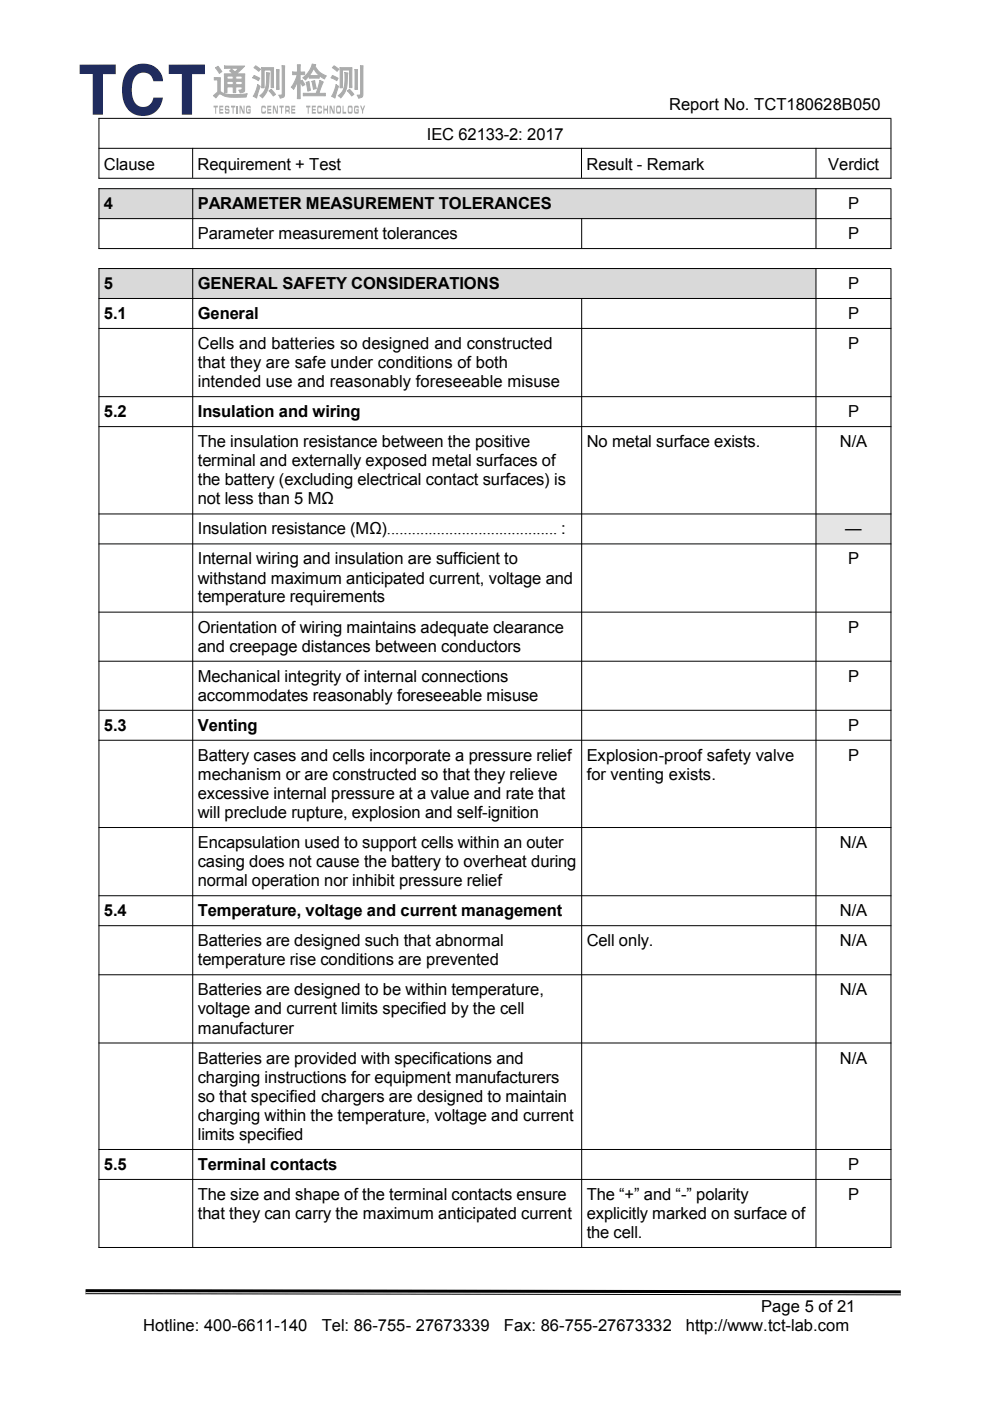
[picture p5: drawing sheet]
<svg xmlns="http://www.w3.org/2000/svg" width="210mm" height="297mm" viewBox="0 0 210 297" stroke-linecap="round" stroke-linejoin="round" font-family="sans-serif">
<defs><g id="words">
<g font-size="3.5">
<text x="141.9" y="23.3">Report No. TCT180628B050</text>
<text x="90.6" y="29.7">IEC 62133-2: 2017</text>
<text x="22.1" y="36">Clause</text>
<text x="41.9" y="36">Requirement + Test</text>
<text x="124.4" y="36">Result - Remark</text>
<text x="175.7" y="36">Verdict</text>
<text x="22.1" y="44.3">4</text>
<text x="42" y="44.3">PARAMETER MEASUREMENT TOLERANCES</text>
<text x="179.9" y="44.3">P</text>
<text x="42" y="50.7">Parameter measurement tolerances</text>
<text x="179.9" y="50.7">P</text>
<text x="22.1" y="61.3">5</text>
<text x="42" y="61.3">GENERAL SAFETY CONSIDERATIONS</text>
<text x="179.9" y="61.3">P</text>
<text x="22.1" y="67.6">5.1</text>
<text x="42" y="67.6">General</text>
<text x="179.9" y="67.6">P</text>
<text x="42" y="74">Cells and batteries so designed and constructed</text>
<text x="42" y="78">that they are safe under conditions of both</text>
<text x="179.9" y="74">P</text>
<text x="42" y="82.1">intended use and reasonably foreseeable misuse</text>
<text x="22.1" y="88.5">5.2</text>
<text x="42" y="88.5">Insulation and wiring</text>
<text x="179.9" y="88.5">P</text>
<text x="42" y="94.8">The insulation resistance between the positive</text>
<text x="124.5" y="94.8">No metal surface exists.</text>
<text x="178.2" y="94.8">N/A</text>
<text x="42" y="98.8">terminal and externally exposed metal surfaces of</text>
<text x="42" y="102.9">the battery (excluding electrical contact surfaces) is</text>
<text x="42" y="107">not less than 5 MΩ</text>
<text x="42" y="113.3">Insulation resistance (MΩ)......................................... :</text>
<text x="179.3" y="113.3">—</text>
<text x="42" y="119.7">Internal wiring and insulation are sufficient to</text>
<text x="179.9" y="119.7">P</text>
<text x="42" y="123.7">withstand maximum anticipated current, voltage and</text>
<text x="42" y="127.7">temperature requirements</text>
<text x="42" y="134.1">Orientation of wiring maintains adequate clearance</text>
<text x="179.9" y="134.1">P</text>
<text x="42" y="138.2">and creepage distances between conductors</text>
<text x="42" y="144.5">Mechanical integrity of internal connections</text>
<text x="42" y="148.6">accommodates reasonably foreseeable misuse</text>
<text x="179.9" y="144.5">P</text>
<text x="22.1" y="155">5.3</text>
<text x="42" y="155">Venting</text>
<text x="179.9" y="155">P</text>
<text x="42" y="161.3">Battery cases and cells incorporate a pressure relief</text>
<text x="124.5" y="161.3">Explosion-proof safety valve</text>
<text x="179.9" y="161.3">P</text>
<text x="42" y="165.3">mechanism or are constructed so that they relieve</text>
<text x="124.5" y="165.3">for venting exists.</text>
<text x="42" y="169.4">excessive internal pressure at a value and rate that</text>
<text x="42" y="173.5">will preclude rupture, explosion and self-ignition</text>
<text x="42" y="179.8">Encapsulation used to support cells within an outer</text>
<text x="178.2" y="179.8">N/A</text>
<text x="42" y="183.8">casing does not cause the battery to overheat during</text>
<text x="42" y="187.9">normal operation nor inhibit pressure relief</text>
<text x="22.1" y="194.3">5.4</text>
<text x="42" y="194.3">Temperature, voltage and current management</text>
<text x="178.2" y="194.3">N/A</text>
<text x="42" y="200.6">Batteries are designed such that abnormal</text>
<text x="124.5" y="200.6">Cell only.</text>
<text x="178.2" y="200.6">N/A</text>
<text x="42" y="204.7">temperature rise conditions are prevented</text>
<text x="42" y="211">Batteries are designed to be within temperature,</text>
<text x="42" y="215.1">voltage and current limits specified by the cell</text>
<text x="178.2" y="211">N/A</text>
<text x="42" y="219.1">manufacturer</text>
<text x="42" y="225.5">Batteries are provided with specifications and</text>
<text x="178.2" y="225.5">N/A</text>
<text x="42" y="229.5">charging instructions for equipment manufacturers</text>
<text x="42" y="233.6">so that specified chargers are designed to maintain</text>
<text x="42" y="237.6">charging within the temperature, voltage and current</text>
<text x="42" y="241.7">limits specified</text>
<text x="22.1" y="248.1">5.5</text>
<text x="42" y="248.1">Terminal contacts</text>
<text x="179.9" y="248.1">P</text>
<text x="42" y="254.4">The size and shape of the terminal contacts ensure</text>
<text x="124.5" y="254.4">The “+” and “-” polarity</text>
<text x="179.9" y="254.4">P</text>
<text x="42" y="258.5">that they can carry the maximum anticipated current</text>
<text x="124.5" y="258.5">explicitly marked on surface of</text>
<text x="124.5" y="262.5">the cell.</text>
<text x="161.5" y="278.1">Page 5 of 21</text>
<text x="30.4" y="282.2">Hotline: 400-6611-140</text>
<text x="68.2" y="282.2">Tel: 86-755- 27673339</text>
<text x="106.9" y="282.2">Fax: 86-755-27673332</text>
<text x="145.5" y="282.2">http://www.tct-lab.com</text>
</g>
</g></defs>
<path d="M27.4 14.6l1-.7 1-.3 1.3-.1 1.4 .3 .9 .5 .9 .8 .5 1 .2 1.1h-2.1l-.3-.9a2.3 2.3 0 0 0-2.6-.8 2.3 2.3 0 0 0-1.5 2.2l-.1 .4a4.3 4.3 0 0 0 1.1 4.2l1 .4 1-.1 .9-.6 .5-1.3h2.1l-.4 1.2-.5 1.1-.8 .8-.9 .5-1.2 .3-1.2-.1-1.2-.3-.9-.6-.7-.8-.5-1-.3-1.2-.1-1.4 .1-1.4 .2-1.3 .5-1z" fill="#202c5e"/>
<g fill="#202c5e">
<path d="M16.9 13.7h7.7v2h-2.8v8.6h-2.1v-8.6h-2.8z" fill-rule="evenodd"/>
<path d="M35.8 13.7h7.7v2h-2.8v8.6h-2.1v-8.6h-2.8z" fill-rule="evenodd"/>
</g>
<g fill="none" stroke="#aaacab" stroke-width=".21">
<path d="M45.5 16.4l.7 .1a.45 .45 0 0 1 .5 .1 .45 .45 0 0 1 0 .5v2.3l.5 .3 1.3 .3 4-.1-.1 .1a.67 .67 0 0 1-1.1 .6h-2.8l-1.3-.5a.66 .66 0 0 0-.7-.1 .66 .66 0 0 0-.5 .5l-.2 .3-.5-.5 .9-.8v-2.6l-.7 .1zM45.7 14.4l.6-.4 .5 .8a.34 .34 0 0 1 .2 .4 .34 .34 0 0 1-.3 .3l-.2 .1zM47.6 14h4.3l-1.7 1.7h1.7v3.5l-.2 .3a.59 .59 0 0 1-.7 .2 .59 .59 0 0 1-.3-.6 .52 .52 0 0 0 .6-.1 .52 .52 0 0 0 .1-.6h-1.4v1.2h-.5v-1.2h-1.3v1.2h-.6v-3.9h1.8l-.3-.4a.3 .3 0 0 1-.2-.5 .3 .3 0 0 1 .5 0l.1 .1a.38 .38 0 0 0 .3 .3 .38 .38 0 0 0 .4-.3l.4-.4h-3zM48.2 16.1h1.3v.7h-1.3zM48.2 17.2h1.3v.8h-1.3zM50 16.1h1.4v.7h-1.4zM50 17.2h1.4v.8h-1.4zM53.9 16l1.2 .6-.3 .5-1.2-.6zM54.2 13.9l.8 .6a.31 .31 0 0 1 .2 .3 .31 .31 0 0 1-.3 .3l-1-.8zM54.7 17.9l.1 .1a.48 .48 0 0 1 .2 .8l-.5 1.7a.27 .27 0 0 1-.2 .3 .27 .27 0 0 1-.3-.3l-.3-.1 .5-.9zM55.5 14.3h2.5v4.3h-.5v-3.8h-1.5v3.8h-.5zM56.5 15.4h.3a.34 .34 0 0 1 .4 .2 .34 .34 0 0 1-.1 .4v.2a5.4 5.4 0 0 1-1.4 4.6l-.6-.5 .9-.8 .4-1z"/>
<path d="M57.1 19.3l.4-.4 .7 .8a.31 .31 0 0 1 .1 .4 .31 .31 0 0 1-.4 .1zM58.7 14.8h.5v4.2h-.5zM59.8 13.9h.6l-.1 6.4a.65 .65 0 0 1-.9 .4l-.3-.5h.3a.31 .31 0 0 0 .4-.1 .31 .31 0 0 0 .1-.3zM63.1 13.7h.6v1.6h.9v.5h-.9v1.5l.4-.3 .4 .7a.32 .32 0 0 1 .1 .3 .32 .32 0 0 1-.3 .2l-.6-.9v3.6h-.6v-3.6l-.7 1.4a.23 .23 0 0 1-.2 .2 .23 .23 0 0 1-.2-.3 .3 .3 0 0 1-.1-.3 .3 .3 0 0 1 .2-.2l.9-1.9a.26 .26 0 0 0 0-.4 .26 .26 0 0 0-.4 0h-.5v-.5h1zM64.3 19.8h2.8l.6-2.2a.32 .32 0 0 1 .1-.4 .32 .32 0 0 1 .5 0l.3 .2-.9 2.4h1.3v.5h-4.7zM65 17.5l.2-.1a.24 .24 0 0 1 .3-.1 .24 .24 0 0 1 .1 .3l.2 1a.45 .45 0 0 1 0 .5 .45 .45 0 0 1-.5 .2zM66.2 17.2h.2a.26 .26 0 0 1 .4-.1 .26 .26 0 0 1 0 .4l.2 .9a.37 .37 0 0 1 0 .4 .37 .37 0 0 1-.4 .1zM66.2 13.6l.7 .1a1.98 1.98 0 0 0 .8 1.5l1.5 .9-.2 .2a.35 .35 0 0 1-.2 .4 .35 .35 0 0 1-.4-.2l-.7-.5v.6h-2.1v-.6l-.5 .7a.35 .35 0 0 1-.4 .2 .35 .35 0 0 1-.3-.3l-.2-.1 .8-.7 .7-.9zM66.5 14.5l.6 .9 .7 .6h-2.2zM70.5 16l1.2 .6-.2 .5-1.2-.6zM70.9 13.9l.8 .6a.31 .31 0 0 1 .1 .3 .31 .31 0 0 1-.2 .3l-1.1-.8zM71.3 17.9l.1 .1a.48 .48 0 0 1 .2 .8l-.5 1.7a.26 .26 0 0 1-.2 .3 .26 .26 0 0 1-.3-.3l-.3-.1 .5-.9z"/>
<path d="M72.1 14.3h2.6v4.3h-.6v-3.8h-1.4v3.8h-.6zM73.2 15.4h.2a.34 .34 0 0 1 .4 .2 .34 .34 0 0 1-.1 .4v.2a5.4 5.4 0 0 1-1.4 4.6l-.6-.5 .8-.7 .5-.9 .2-1.4zM73.7 19.3l.4-.4 .7 .8a.31 .31 0 0 1 .1 .4 .31 .31 0 0 1-.4 .1zM75.3 14.8h.5v4.2h-.5zM76.5 13.9h.5v6.4a.66 .66 0 0 1-1 .4l-.2-.5h.3a.29 .29 0 0 0 .3-.1 .29 .29 0 0 0 .1-.3z"/>
</g>
<g fill="#aaacab">
<path d="M45.3 22.4h.9v.4h-.3v1.3h-.2v-1.3h-.4z"/>
<path d="M46.5 22.4h.9v.4h-.7v.3h.6v.3h-.6v.3h.7v.4h-.9z"/>
<path d="M47.8 22.5h.8v.4l-.3-.2-.4 .1 .1 .3h.3a.6 .6 0 0 1 .1 1l-.7-.1v-.4l.3 .2 .5-.1-.1-.3-.7-.1z"/>
<path d="M49 22.4h.9v.4h-.3v1.3h-.3v-1.3h-.3z"/>
<path d="M50.8 22.4h.4l.4 1.2 .1-1.2h.2v1.7h-.4l-.4-1.2-.1 1.2h-.2z"/>
<path d="M52.3 22.5l.7-.1 .2 .2v.4l-.6-.2-.2 .2 .1 .7h.5v-.3h-.3v-.3h.5l-.2 1h-.6l-.1-.1-.1-1.1z"/>
<path d="M55.5 22.5l.7-.1 .2 .2v.4h-.2l-.1-.2h-.4l-.1 .2 .1 .7h.4l.1-.2h.2l-.1 .6h-.6l-.2-.1z"/>
<path d="M56.7 22.4h.9v.4h-.7v.3h.6v.3h-.6v.3h.7v.4h-.9z"/>
<path d="M57.9 22.4h.3l.5 1.2v-1.2h.3v1.7h-.4l-.5-1.2v1.2h-.2z"/>
<path d="M59.3 22.4h.9v.4h-.4v1.3h-.2v-1.3h-.3z"/>
<path d="M61.8 22.4h.8v.4h-.6v.3h.6v.3h-.6v.3h.6v.4h-.8z"/>
<path d="M64.9 22.4h.9v.4h-.3v1.3h-.2v-1.3h-.4z"/>
<path d="M66.2 22.4h.8v.4h-.6v.3h.6v.3h-.6v.3h.6v.4h-.8z"/>
<path d="M67.4 22.5l.6-.1 .2 .1 .1 .5h-.2l-.2-.2h-.3l-.1 .2 .1 .7h.4l.1-.2h.2v.4l-.2 .2h-.5l-.2-.2-.1-1.1z"/>
<path d="M68.6 22.4h.2v.6h.6v-.6h.2v1.7h-.2v-.7h-.6v.7h-.2z"/>
<path d="M69.9 22.4h.4l.4 1.2 .1-1.2h.2v1.7h-.4l-.4-1.2-.1 1.2h-.2z"/>
<path d="M72.7 22.4h.2v1.3h.5v.4h-.7z"/>
<path d="M75.3 22.5l.6-.1 .2 .2v.4l-.6-.2-.2 .2 .1 .7h.5v-.3h-.3v-.3h.5l-.1 1h-.6l-.2-.1-.1-1.1z"/>
<path d="M76.4 22.4h.2l.3 .7 .3-.7h.3l-.5 1.1v.6h-.2v-.6z"/>
<path d="M47.6 14h4.3l-1.7 1.7h1.7v3.5l-.2 .3a.59 .59 0 0 1-.7 .2 .59 .59 0 0 1-.3-.6 .52 .52 0 0 0 .6-.1 .52 .52 0 0 0 .1-.6h-1.4v1.2h-.5v-1.2h-1.3v1.2h-.6v-3.9h1.8l-.3-.4a.3 .3 0 0 1-.2-.5 .3 .3 0 0 1 .5 0l.1 .1a.38 .38 0 0 0 .3 .3 .38 .38 0 0 0 .4-.3l.4-.4h-3zM48.2 16.1v.7h1.3v-.7zM48.2 17.2v.8h1.3v-.8zM50 16.1v.7h1.4v-.7zM50 17.2v.8h1.4v-.8zM45.7 14.4l.6-.4 .5 .8a.34 .34 0 0 1 .2 .4 .34 .34 0 0 1-.3 .3l-.2 .1zM45.5 16.4l.7 .1a.45 .45 0 0 1 .5 .1 .45 .45 0 0 1 0 .5v2.3l.5 .3 1.3 .3 4-.1-.1 .1a.67 .67 0 0 1-1.1 .6h-2.8l-1.3-.5a.66 .66 0 0 0-.7-.1 .66 .66 0 0 0-.5 .5l-.2 .3-.5-.5 .9-.8v-2.6l-.7 .1zM54.2 13.9l.8 .6a.31 .31 0 0 1 .2 .3 .31 .31 0 0 1-.3 .3l-1-.8zM53.9 16l1.2 .6-.3 .5-1.2-.6zM54.7 17.9l.1 .1a.48 .48 0 0 1 .2 .8l-.5 1.7a.27 .27 0 0 1-.2 .3 .27 .27 0 0 1-.3-.3l-.3-.1 .5-.9zM55.5 14.3h2.5v4.3h-.5v-3.8h-1.5v3.8h-.5zM56.5 15.4h.3a.34 .34 0 0 1 .4 .2 .34 .34 0 0 1-.1 .4v.2a5.4 5.4 0 0 1-1.4 4.6l-.6-.5 .9-.8 .4-1zM57.1 19.3l.4-.4 .7 .8a.31 .31 0 0 1 .1 .4 .31 .31 0 0 1-.4 .1zM58.7 14.8h.5v4.2h-.5zM59.8 13.9h.6l-.1 6.4a.65 .65 0 0 1-.9 .4l-.3-.5h.3a.31 .31 0 0 0 .4-.1 .31 .31 0 0 0 .1-.3zM63.1 13.7h.6v1.6h.9v.5h-.9v1.5l.4-.3 .4 .7a.32 .32 0 0 1 .1 .3 .32 .32 0 0 1-.3 .2l-.6-.9v3.6h-.6v-3.6l-.7 1.4a.23 .23 0 0 1-.2 .2 .23 .23 0 0 1-.2-.3 .3 .3 0 0 1-.1-.3 .3 .3 0 0 1 .2-.2l.9-1.9a.26 .26 0 0 0 0-.4 .26 .26 0 0 0-.4 0h-.5v-.5h1zM66.2 13.6l.7 .1a1.98 1.98 0 0 0 .8 1.5l1.5 .9-.2 .2a.35 .35 0 0 1-.2 .4 .35 .35 0 0 1-.4-.2l-.7-.5v.6h-2.1v-.6l-.5 .7a.35 .35 0 0 1-.4 .2 .35 .35 0 0 1-.3-.3l-.2-.1 .8-.7 .7-.9zM66.5 14.5l-.9 1.5h2.2l-.7-.6zM65 17.5l.2-.1a.24 .24 0 0 1 .3-.1 .24 .24 0 0 1 .1 .3l.2 1a.45 .45 0 0 1 0 .5 .45 .45 0 0 1-.5 .2zM66.2 17.2h.2a.26 .26 0 0 1 .4-.1 .26 .26 0 0 1 0 .4l.2 .9a.37 .37 0 0 1 0 .4 .37 .37 0 0 1-.4 .1zM64.3 19.8h2.8l.6-2.2a.32 .32 0 0 1 .1-.4 .32 .32 0 0 1 .5 0l.3 .2-.9 2.4h1.3v.5h-4.7zM70.9 13.9l.8 .6a.31 .31 0 0 1 .1 .3 .31 .31 0 0 1-.2 .3l-1.1-.8zM70.5 16l1.2 .6-.2 .5-1.2-.6zM71.3 17.9l.1 .1a.48 .48 0 0 1 .2 .8l-.5 1.7a.26 .26 0 0 1-.2 .3 .26 .26 0 0 1-.3-.3l-.3-.1 .5-.9zM72.1 14.3h2.6v4.3h-.6v-3.8h-1.4v3.8h-.6zM73.2 15.4h.2a.34 .34 0 0 1 .4 .2 .34 .34 0 0 1-.1 .4v.2a5.4 5.4 0 0 1-1.4 4.6l-.6-.5 .8-.7 .5-.9 .2-1.4zM73.7 19.3l.4-.4 .7 .8a.31 .31 0 0 1 .1 .4 .31 .31 0 0 1-.4 .1zM75.3 14.8h.5v4.2h-.5zM76.5 13.9h.5v6.4a.66 .66 0 0 1-1 .4l-.2-.5h.3a.29 .29 0 0 0 .3-.1 .29 .29 0 0 0 .1-.3z"/>
<path d="M60.5 22.4l.9 .1 .1 1.6h-.3v-.4h-.5v.4h-.2zM60.7 22.8v.5h.5v-.5z"/>
<path d="M71.4 22.5l.7-.1 .2 .2v1.2l-.1 .3h-.6l-.2-.2-.1-1zM71.6 22.8v.9h.5v-.9z"/>
<path d="M73.9 22.5l.6-.1 .2 .2 .1 1.1-.2 .4h-.6l-.2-.2zM74 22.8v.9h.5v-.9z"/>
</g>
<path d="M50.3 22.4h.2v1.7h-.2z" fill-rule="evenodd" fill="#aaacab"/>
<g fill="#fff">
<path d="M15.1 44.8a1.58 1.58 0 0 1 2.3-.2l-.6 .6a.93 .93 0 0 0-1.3 .3 .93 .93 0 0 0 .3 1.3 1.27 1.27 0 0 0 2 .5l.2-.6-.2-.5 .6-.6a1.79 1.79 0 0 1-.4 2.6 1.79 1.79 0 0 1-2.6-.5 1.92 1.92 0 0 1-.3-2.9z"/>
<path d="M15.1 88.8a1.6 1.6 0 0 1 2.3-.2l-.6 .6a.93 .93 0 0 0-1.3 .3 .93 .93 0 0 0 .3 1.3 1.27 1.27 0 0 0 2 .5l.2-.6-.2-.5 .6-.6a1.79 1.79 0 0 1-.4 2.6 1.79 1.79 0 0 1-2.6-.6 1.92 1.92 0 0 1-.3-2.8z"/>
<path d="M15.1 132.7a1.58 1.58 0 0 1 2.3-.2l-.6 .6a.93 .93 0 0 0-1.3 .3 .93 .93 0 0 0 .3 1.3 1.27 1.27 0 0 0 2 .5l.2-.6-.2-.5 .6-.6a1.79 1.79 0 0 1-.4 2.6 1.79 1.79 0 0 1-2.6-.6 1.92 1.92 0 0 1-.3-2.8z"/>
<path d="M15.1 176.8a1.58 1.58 0 0 1 2.3-.2l-.6 .6a.93 .93 0 0 0-1.3 .3 .93 .93 0 0 0 .3 1.3 1.27 1.27 0 0 0 2 .5l.2-.6-.2-.5 .6-.6a1.75 1.75 0 0 1-.3 2.5 1.75 1.75 0 0 1-2.5-.3 1.98 1.98 0 0 1-.5-3z"/>
<path d="M15.1 220.8a1.6 1.6 0 0 1 2.3-.1l-.6 .6a.93 .93 0 0 0-1.3 .2 .93 .93 0 0 0 .3 1.3 1.27 1.27 0 0 0 2 .5l.2-.6-.2-.5 .6-.5a1.78 1.78 0 0 1-.4 2.5 1.78 1.78 0 0 1-2.6-.5 1.92 1.92 0 0 1-.3-2.9z"/>
<path d="M59.4 265a1.58 1.58 0 0 1 2.3-.1l-.6 .6a.93 .93 0 0 0-1.3 .2 .93 .93 0 0 0 .3 1.3 1.29 1.29 0 0 0 2.1 .5l.1-.4-.2-.7 .6-.5a1.78 1.78 0 0 1-.4 2.5 1.78 1.78 0 0 1-2.6-.5 1.9 1.9 0 0 1-.3-2.9z"/>
<path d="M103.8 265a1.58 1.58 0 0 1 2.2-.1l-.6 .6a.93 .93 0 0 0-1.2 .2 .93 .93 0 0 0 .2 1.3 1.29 1.29 0 0 0 2.1 .5l.1-.4-.2-.7 .6-.5a1.78 1.78 0 0 1-.4 2.5 1.78 1.78 0 0 1-2.5-.5 1.9 1.9 0 0 1-.3-2.9z"/>
<path d="M147.6 265a1.58 1.58 0 0 1 2.2-.1l-.6 .6a.93 .93 0 0 0-1.2 .2 .93 .93 0 0 0 .2 1.3 1.27 1.27 0 0 0 2.1 .5l.1-.4-.2-.7 .6-.5a1.78 1.78 0 0 1-.4 2.5 1.78 1.78 0 0 1-2.5-.5 1.87 1.87 0 0 1-.3-2.9z"/>
<path d="M15.1 265a1.58 1.58 0 0 1 2.3-.1l-.6 .6a.93 .93 0 0 0-1.3 .2 .93 .93 0 0 0 .3 1.3 1.29 1.29 0 0 0 2 .5l.2-.6-.2-.5 .6-.5a1.78 1.78 0 0 1-.4 2.5 1.78 1.78 0 0 1-2.6-.5 1.9 1.9 0 0 1-.3-2.9z"/>
<path d="M37 66.9a1.61 1.61 0 0 1 2.4-.2l-.6 .5a.93 .93 0 0 0-1.2 .3 .93 .93 0 0 0 .2 1.3 1.28 1.28 0 0 0 2.1 .5l.1-.6-.2-.5 .6-.6a1.78 1.78 0 0 1-.4 2.6 1.78 1.78 0 0 1-2.5-.5 1.91 1.91 0 0 1-.5-2.8z"/>
<path d="M59.1 44.8a1.58 1.58 0 0 1 2.3-.1l-.6 .5a.93 .93 0 0 0-1.3 .3 .93 .93 0 0 0 .2 1.3 1.27 1.27 0 0 0 2.1 .5l.2-.4-.2-.7 .5-.6a1.79 1.79 0 0 1-.4 2.6 1.79 1.79 0 0 1-2.5-.5 1.89 1.89 0 0 1-.3-2.9z"/>
<path d="M37.1 110.8a1.6 1.6 0 0 1 2.2-.2l-.6 .6a.93 .93 0 0 0-1.2 .3 .93 .93 0 0 0 .2 1.2 1.27 1.27 0 0 0 2.1 .5l.1-.4-.2-.6 .6-.6a1.78 1.78 0 0 1-.4 2.6 1.78 1.78 0 0 1-2.5-.6 1.89 1.89 0 0 1-.3-2.8z"/>
<path d="M59 88.8a1.58 1.58 0 0 1 2.3-.2l-.6 .6a.93 .93 0 0 0-1.3 .3 .93 .93 0 0 0 .3 1.2 1.27 1.27 0 0 0 2 .5l.2-.4-.2-.6 .6-.6a1.79 1.79 0 0 1-.4 2.6 1.79 1.79 0 0 1-2.6-.6 1.89 1.89 0 0 1-.3-2.8z"/>
<path d="M80.8 67a1.61 1.61 0 0 1 2.4-.3l-.6 .6a.93 .93 0 0 0-1.2 .3 .93 .93 0 0 0 .2 1.2 1.28 1.28 0 0 0 2.1 .5l.1-.6-.2-.4 .6-.6a1.78 1.78 0 0 1-.4 2.5 1.78 1.78 0 0 1-2.5-.5 1.95 1.95 0 0 1-.5-2.7z"/>
<path d="M102.8 44.9a1.56 1.56 0 0 1 2.3-.1l-.6 .6a.93 .93 0 0 0-1.3 .3 .93 .93 0 0 0 .3 1.2 1.27 1.27 0 0 0 2 .5l.2-.4-.2-.6 .6-.6a1.78 1.78 0 0 1-.4 2.6 1.78 1.78 0 0 1-2.6-.6 1.89 1.89 0 0 1-.3-2.9z"/>
<path d="M37 155a1.61 1.61 0 0 1 2.4-.3l-.6 .6a.93 .93 0 0 0-1.3 .2 .93 .93 0 0 0 .3 1.3 1.34 1.34 0 0 0 1.9 .6 .87 .87 0 0 0 .1-1.1l.6-.6a1.76 1.76 0 0 1-.3 2.4 1.76 1.76 0 0 1-2.5-.2 1.99 1.99 0 0 1-.6-2.9z"/>
<path d="M59.2 132.7a1.58 1.58 0 0 1 2.3-.2l-.6 .6a.93 .93 0 0 0-1.3 .3 .93 .93 0 0 0 .2 1.3 1.27 1.27 0 0 0 2.1 .5l.2-.5-.2-.6 .5-.6a1.79 1.79 0 0 1-.4 2.6 1.79 1.79 0 0 1-2.5-.6 1.89 1.89 0 0 1-.3-2.8z"/>
<path d="M81.1 110.9a1.61 1.61 0 0 1 2.3-.3l-.5 .6a.93 .93 0 0 0-1.3 .2 .93 .93 0 0 0 .2 1.3 1.29 1.29 0 0 0 2.1 .5l.2-.4-.3-.7 .6-.5a1.78 1.78 0 0 1-.4 2.5 1.78 1.78 0 0 1-2.5-.5 1.95 1.95 0 0 1-.4-2.7z"/>
<path d="M102.9 88.9a1.61 1.61 0 0 1 2.4-.3l-.6 .6a.93 .93 0 0 0-1.3 .3 .93 .93 0 0 0 .3 1.3 1.27 1.27 0 0 0 2 .4l.2-.4-.2-.6 .6-.6a1.79 1.79 0 0 1-.4 2.6 1.79 1.79 0 0 1-2.6-.6 1.97 1.97 0 0 1-.4-2.7z"/>
<path d="M124.9 66.9a1.61 1.61 0 0 1 2.4-.2l-.6 .5a.93 .93 0 0 0-1.3 .3 .93 .93 0 0 0 .3 1.3 1.29 1.29 0 0 0 2 .5l.2-.5-.2-.6 .6-.6a1.78 1.78 0 0 1-.5 2.6 1.78 1.78 0 0 1-2.5-.5 1.95 1.95 0 0 1-.4-2.8z"/>
<path d="M147 44.8a1.56 1.56 0 0 1 2.3-.2l-.6 .6a.93 .93 0 0 0-1.3 .3 .93 .93 0 0 0 .3 1.3 1.27 1.27 0 0 0 2.1 .4l.1-.5-.2-.5 .6-.6a1.78 1.78 0 0 1-.4 2.6 1.78 1.78 0 0 1-2.6-.6 1.92 1.92 0 0 1-.3-2.8z"/>
<path d="M36.9 198.9a1.56 1.56 0 0 1 2.3-.1l-.6 .5a.93 .93 0 0 0-1.3 .3 .93 .93 0 0 0 .3 1.3 1.25 1.25 0 0 0 2 .5l.2-.6-.2-.5 .6-.5a1.78 1.78 0 0 1-.4 2.5 1.78 1.78 0 0 1-2.6-.5 1.89 1.89 0 0 1-.3-2.9z"/>
<path d="M59 176.9a1.6 1.6 0 0 1 2.3-.1l-.6 .6a.92 .92 0 0 0-1.3 .2 .92 .92 0 0 0 .3 1.3 1.25 1.25 0 0 0 2 .5l.2-.4-.2-.7 .6-.5a1.78 1.78 0 0 1-.4 2.5 1.78 1.78 0 0 1-2.6-.5 1.89 1.89 0 0 1-.3-2.9z"/>
<path d="M80.8 155a1.56 1.56 0 0 1 2.3-.1l-.6 .5a.93 .93 0 0 0-1.3 .3 .93 .93 0 0 0 .3 1.3 1.27 1.27 0 0 0 2 .5l.2-.6-.2-.5 .5-.5a1.78 1.78 0 0 1-.4 2.5 1.78 1.78 0 0 1-2.5-.5 1.92 1.92 0 0 1-.3-2.9z"/>
<path d="M103.2 132.8a1.61 1.61 0 0 1 2.4-.3l-.6 .6a.93 .93 0 0 0-1.3 .3 .93 .93 0 0 0 .3 1.2l.1 .2a1.15 1.15 0 0 0 2 .2l.1-.5-.2-.4 .5-.6a1.78 1.78 0 0 1-.4 2.6 1.78 1.78 0 0 1-2.5-.6 1.94 1.94 0 0 1-.4-2.7z"/>
<path d="M125.1 110.7a1.6 1.6 0 0 1 2.2-.1l-.5 .6a.92 .92 0 0 0-1.3 .3 .92 .92 0 0 0 .2 1.2 1.25 1.25 0 0 0 2.1 .5l.2-.6-.2-.4 .5-.6a1.78 1.78 0 0 1-.4 2.5 1.78 1.78 0 0 1-2.5-.5 1.89 1.89 0 0 1-.3-2.9z"/>
<path d="M147.1 88.8a1.6 1.6 0 0 1 2.3-.1l-.6 .6a.93 .93 0 0 0-1.3 .2 .93 .93 0 0 0 .3 1.3 1.27 1.27 0 0 0 2 .5l.2-.6-.2-.4 .5-.6a1.78 1.78 0 0 1-.4 2.5 1.78 1.78 0 0 1-2.5-.5 1.9 1.9 0 0 1-.3-2.9z"/>
<path d="M168.9 66.9a1.56 1.56 0 0 1 2.3-.1l-.6 .6a.93 .93 0 0 0-1.3 .2 .93 .93 0 0 0 .3 1.3 1.25 1.25 0 0 0 2 .5l.2-.6-.2-.5 .5-.5a1.78 1.78 0 0 1-.4 2.5 1.78 1.78 0 0 1-2.5-.5 1.89 1.89 0 0 1-.3-2.9z"/>
<path d="M37.2 242.9a1.58 1.58 0 0 1 2.2-.1l-.6 .6a.93 .93 0 0 0-1.2 .2 .93 .93 0 0 0 .2 1.3 1.27 1.27 0 0 0 2.1 .5l.1-.6-.2-.4 .6-.6a1.79 1.79 0 0 1-.4 2.6 1.79 1.79 0 0 1-2.5-.6 1.92 1.92 0 0 1-.3-2.9z"/>
<path d="M59.4 220.8a1.58 1.58 0 0 1 2.2-.2l-.5 .6a.93 .93 0 0 0-1.3 .3 .93 .93 0 0 0 .2 1.2 1.27 1.27 0 0 0 2.1 .5l.2-.4-.2-.6 .5-.6a1.79 1.79 0 0 1-.4 2.6 1.79 1.79 0 0 1-2.5-.6 1.89 1.89 0 0 1-.3-2.8z"/>
<path d="M81.4 198.7a1.58 1.58 0 0 1 2.3-.2l-.6 .6a.93 .93 0 0 0-1.3 .3 .93 .93 0 0 0 .3 1.3 1.29 1.29 0 0 0 2 .5l.2-.5-.2-.6 .5-.6a1.78 1.78 0 0 1-.4 2.6 1.78 1.78 0 0 1-2.5-.6 1.9 1.9 0 0 1-.3-2.8z"/>
<path d="M103.2 177a1.61 1.61 0 0 1 2.4-.3l-.6 .6a.93 .93 0 0 0-1.3 .2 .93 .93 0 0 0 .3 1.3l.1 .2a1.17 1.17 0 0 0 2 .2l.1-.5-.2-.4 .6-.6a1.78 1.78 0 0 1-.4 2.5 1.78 1.78 0 0 1-2.6-.5 1.94 1.94 0 0 1-.4-2.7z"/>
<path d="M125.3 154.8a1.56 1.56 0 0 1 2.3-.2l-.6 .6a.93 .93 0 0 0-1.2 .3 .93 .93 0 0 0 .2 1.2 1.27 1.27 0 0 0 2.1 .5l.1-.4-.2-.6 .6-.6a1.79 1.79 0 0 1-.4 2.6 1.79 1.79 0 0 1-2.6-.6 1.92 1.92 0 0 1-.3-2.8z"/>
<path d="M147.4 132.7a1.56 1.56 0 0 1 2.3-.1l-.6 .6a.93 .93 0 0 0-1.3 .2 .93 .93 0 0 0 .3 1.3 1.27 1.27 0 0 0 2 .5l.2-.4-.2-.7 .6-.5a1.78 1.78 0 0 1-.4 2.5 1.78 1.78 0 0 1-2.6-.5 1.89 1.89 0 0 1-.3-2.9z"/>
<path d="M169.3 110.8a1.61 1.61 0 0 1 2.4-.3l-.6 .6a.93 .93 0 0 0-1.2 .3 .93 .93 0 0 0 .2 1.2l.1 .2a1.15 1.15 0 0 0 2 .2l.1-.5-.2-.4 .6-.6a1.78 1.78 0 0 1-.4 2.6 1.78 1.78 0 0 1-2.5-.6 1.94 1.94 0 0 1-.5-2.7z"/>
<path d="M81.4 242.9a1.58 1.58 0 0 1 2.3-.1l-.6 .6a.93 .93 0 0 0-1.3 .3 .93 .93 0 0 0 .3 1.2 1.28 1.28 0 0 0 2 .5l.2-.6-.2-.4 .6-.6a1.78 1.78 0 0 1-.4 2.5 1.78 1.78 0 0 1-2.6-.5 1.87 1.87 0 0 1-.3-2.9z"/>
<path d="M103.8 220.7a1.58 1.58 0 0 1 2.2-.1l-.6 .6a.93 .93 0 0 0-1.2 .2 .93 .93 0 0 0 .2 1.3 1.27 1.27 0 0 0 2.1 .5l.1-.4-.2-.6 .6-.6a1.79 1.79 0 0 1-.4 2.5 1.79 1.79 0 0 1-2.5-.5 1.92 1.92 0 0 1-.3-2.9z"/>
<path d="M125.6 198.8a1.61 1.61 0 0 1 2.4-.3l-.6 .6a.93 .93 0 0 0-1.3 .3 .93 .93 0 0 0 .3 1.3 1.25 1.25 0 0 0 2.1 .4l.1-.5-.2-.5 .6-.6a1.79 1.79 0 0 1-.4 2.6 1.79 1.79 0 0 1-2.6-.6 1.97 1.97 0 0 1-.4-2.7z"/>
<path d="M147.4 176.9a1.58 1.58 0 0 1 2.3-.1l-.6 .6a.93 .93 0 0 0-1.3 .2 .93 .93 0 0 0 .3 1.3 1.27 1.27 0 0 0 2.1 .5l.1-.6-.2-.5 .6-.5a1.75 1.75 0 0 1-.3 2.4 1.75 1.75 0 0 1-2.5-.3 1.98 1.98 0 0 1-.5-3z"/>
<path d="M169.3 155a1.61 1.61 0 0 1 2.4-.3l-.6 .6a.93 .93 0 0 0-1.3 .2 .93 .93 0 0 0 .3 1.3 1.27 1.27 0 0 0 2.1 .5l.1-.4-.2-.6 .6-.6a1.79 1.79 0 0 1-.4 2.5 1.79 1.79 0 0 1-2.6-.5 1.97 1.97 0 0 1-.4-2.7z"/>
<path d="M126 242.8l.6-.4h1l.5 .4-.6 .5a.93 .93 0 0 0-1.2 .3 .93 .93 0 0 0 .2 1.3 1.33 1.33 0 0 0 2 .6 .89 .89 0 0 0 0-1.2l.6-.5a1.76 1.76 0 0 1-.3 2.4 1.76 1.76 0 0 1-2.4-.2 1.96 1.96 0 0 1-.4-3.2z"/>
<path d="M147.9 220.9a1.61 1.61 0 0 1 2.4-.3l-.6 .6a.93 .93 0 0 0-1.3 .3 .93 .93 0 0 0 .3 1.2l.1 .2a1.17 1.17 0 0 0 2 .2l.1-.5-.2-.4 .6-.6a1.78 1.78 0 0 1-.4 2.6 1.78 1.78 0 0 1-2.6-.6 1.95 1.95 0 0 1-.4-2.7z"/>
<path d="M169.7 199.1a1.61 1.61 0 0 1 2.4-.3l-.6 .6a.93 .93 0 0 0-1.2 .3 .93 .93 0 0 0 .2 1.2 1.25 1.25 0 0 0 2.1 .5l.1-.6-.2-.4 .6-.6a1.79 1.79 0 0 1-.4 2.5 1.79 1.79 0 0 1-2.5-.5 1.93 1.93 0 0 1-.5-2.7z"/>
<path d="M169.7 242.9a1.58 1.58 0 0 1 2.2-.1l-.6 .6a.92 .92 0 0 0-1.2 .2 .92 .92 0 0 0 .2 1.3 1.28 1.28 0 0 0 2.1 .5l.1-.4-.2-.7 .6-.5a1.78 1.78 0 0 1-.4 2.5 1.78 1.78 0 0 1-2.5-.5 1.87 1.87 0 0 1-.3-2.9z"/>
<path d="M191.9 44.6l.6-.3h1l.6 .3-.6 .6a.93 .93 0 0 0-1.3 .3 .93 .93 0 0 0 .2 1.3 1.33 1.33 0 0 0 2 .6 .89 .89 0 0 0 .1-1.2l.5-.6a1.78 1.78 0 0 1-.4 2.6 1.78 1.78 0 0 1-2.5-.6 1.9 1.9 0 0 1-.2-3z"/>
<path d="M191.8 88.8a1.56 1.56 0 0 1 2.3-.2l-.6 .6a.93 .93 0 0 0-1.3 .3 .93 .93 0 0 0 .2 1.2 1.33 1.33 0 0 0 2 .7 .89 .89 0 0 0 .1-1.2l.5-.6a1.78 1.78 0 0 1-.4 2.6 1.78 1.78 0 0 1-2.5-.6 1.89 1.89 0 0 1-.3-2.8z"/>
<path d="M191.7 132.8a1.61 1.61 0 0 1 2.4-.3l-.6 .6a.93 .93 0 0 0-1.3 .3 .93 .93 0 0 0 .2 1.3 1.34 1.34 0 0 0 2 .6 .87 .87 0 0 0 .1-1.2l.5-.6a1.78 1.78 0 0 1-.4 2.6 1.78 1.78 0 0 1-2.5-.6 1.91 1.91 0 0 1-.4-2.7z"/>
<path d="M191.9 176.6l.8-.4 .9 .1 .5 .3-.6 .6a.93 .93 0 0 0-1.3 .3 .93 .93 0 0 0 .2 1.3 1.33 1.33 0 0 0 2 .6 .87 .87 0 0 0 .1-1.2l.5-.6a1.78 1.78 0 0 1-.4 2.6 1.78 1.78 0 0 1-2.5-.6 1.9 1.9 0 0 1-.2-3z"/>
<path d="M191.9 220.7l.6-.3h1l.6 .3-.6 .6a.93 .93 0 0 0-1.3 .3 .93 .93 0 0 0 .2 1.3 1.31 1.31 0 0 0 2 .6 .86 .86 0 0 0 .1-1.2l.5-.6a1.79 1.79 0 0 1-.4 2.6 1.79 1.79 0 0 1-2.5-.6 1.9 1.9 0 0 1-.2-3z"/>
<path d="M191.8 265.1a1.58 1.58 0 0 1 2.3-.2l-.6 .6a.93 .93 0 0 0-1.3 .3 .93 .93 0 0 0 .2 1.3 1.33 1.33 0 0 0 2 .6 .89 .89 0 0 0 .1-1.2l.5-.6a1.79 1.79 0 0 1-.4 2.6 1.79 1.79 0 0 1-2.5-.6 1.89 1.89 0 0 1-.3-2.8z"/>
</g>
<g fill="#fff">
<path d="M13.5 46.5l.6 .6-.8 .8 2.5 2.4-.7 .6-2.4-2.4-.9 .9-.4-.7z" fill-rule="evenodd"/>
<path d="M16.7 43.3l2.2-2.1 .7 .4-.9 .9 2.5 2.4-.7 .6-2.4-2.4-.8 .8z" fill-rule="evenodd"/>
<path d="M12.6 42.4a5.7 5.7 0 0 1 5.7-1.4l-.4 .4a5.2 5.2 0 0 0-6.3 6.3l-.4 .4a5.7 5.7 0 0 1 1.4-5.7zM20.1 41.8a5.7 5.7 0 0 1 .6 8.7 5.7 5.7 0 0 1-8.6-.7l.3-.3a5.2 5.2 0 0 0 8 .6 5.2 5.2 0 0 0-.7-7.9z" fill-rule="evenodd"/>
<path d="M13.5 90.5l.6 .6-.8 .7 2.5 2.5-.6 .6-2.5-2.4-.9 .9-.4-.7z" fill-rule="evenodd"/>
<path d="M16.7 87.3l2.2-2.1 .7 .4-.9 .9 2.5 2.4-.7 .6-2.4-2.4-.8 .8z" fill-rule="evenodd"/>
<path d="M12.6 86.4a5.7 5.7 0 0 1 5.7-1.4l-.4 .4a5.2 5.2 0 0 0-6.3 6.3l-.4 .4a5.7 5.7 0 0 1 1.4-5.7zM20.1 85.8a5.7 5.7 0 0 1 .6 8.7 5.7 5.7 0 0 1-8.6-.7l.3-.3a5.2 5.2 0 0 0 8 .6 5.2 5.2 0 0 0-.7-7.9z" fill-rule="evenodd"/>
<path d="M13.5 134.4l.6 .6-.8 .7 2.5 2.5-.7 .6-2.4-2.4-.9 .9-.4-.7z" fill-rule="evenodd"/>
<path d="M16.7 131.2l2.2-2.1 .7 .3-.9 .9 2.5 2.5-.7 .6-2.4-2.4-.8 .8z" fill-rule="evenodd"/>
<path d="M12.6 130.3a5.7 5.7 0 0 1 5.7-1.5l-.4 .4a5.2 5.2 0 0 0-6.3 6.4l-.4 .4a5.7 5.7 0 0 1 1.4-5.7zM20.1 129.7a5.7 5.7 0 0 1 .6 8.7 5.7 5.7 0 0 1-8.6-.7l.3-.3a5.2 5.2 0 0 0 8 .6 5.2 5.2 0 0 0-.7-7.9z" fill-rule="evenodd"/>
<path d="M13.5 178.5l.6 .6-.8 .8 2.5 2.4-.7 .6-2.4-2.4-.9 .9-.4-.7z" fill-rule="evenodd"/>
<path d="M18.9 173.2l.7 .4-.9 .9 2.5 2.4-.7 .6-2.4-2.4-.8 .8-.6-.6z" fill-rule="evenodd"/>
<path d="M12.6 174.4a5.7 5.7 0 0 1 5.7-1.4l-.4 .4a5.2 5.2 0 0 0-6.3 6.3l-.4 .4a5.7 5.7 0 0 1 1.4-5.7zM20.1 173.8a5.7 5.7 0 0 1 .6 8.7 5.7 5.7 0 0 1-8.6-.7l.3-.3a5.2 5.2 0 0 0 8 .6 5.2 5.2 0 0 0-.7-7.9z" fill-rule="evenodd"/>
<path d="M13.5 222.5l.6 .6-.8 .8 2.5 2.4-.7 .6-2.4-2.4-.9 .9-.4-.7z" fill-rule="evenodd"/>
<path d="M16.7 219.3l2.2-2.1 .7 .4-.9 .9 2.5 2.4-.7 .6-2.4-2.4-.8 .8z" fill-rule="evenodd"/>
<path d="M12.6 218.4a5.8 5.8 0 0 1 5.7-1.4l-.4 .4a5.2 5.2 0 0 0-6.3 6.3l-.4 .4a5.7 5.7 0 0 1 1.4-5.7zM20.1 217.9a5.7 5.7 0 0 1 .6 8.6 5.7 5.7 0 0 1-8.6-.6l.3-.4a5.2 5.2 0 0 0 8 .6 5.2 5.2 0 0 0-.7-7.9z" fill-rule="evenodd"/>
<path d="M57.8 266.7l.6 .6-.8 .8 2.5 2.4-.7 .6-2.4-2.4-.9 .9-.4-.7z" fill-rule="evenodd"/>
<path d="M63.2 261.4l.7 .4-.9 .9 2.5 2.4-.7 .6-2.4-2.4-.8 .8-.6-.6z" fill-rule="evenodd"/>
<path d="M56.9 262.6a5.7 5.7 0 0 1 5.7-1.4l-.4 .4a5.2 5.2 0 0 0-6.3 6.3l-.4 .4a5.7 5.7 0 0 1 1.4-5.7zM64.4 262.1a5.7 5.7 0 0 1 .6 8.6 5.7 5.7 0 0 1-8.6-.6l.3-.4a5.2 5.2 0 0 0 7.9 .6 5.2 5.2 0 0 0-.6-7.9z" fill-rule="evenodd"/>
<path d="M102.2 266.7l.5 .6-.7 .8 2.4 2.4-.6 .6-2.5-2.4-.9 .9-.4-.7z" fill-rule="evenodd"/>
<path d="M107.5 261.4l.8 .4-1 .9 2.5 2.4-.6 .6-2.5-2.4-.8 .8-.5-.6z" fill-rule="evenodd"/>
<path d="M101.2 262.6a5.7 5.7 0 0 1 5.7-1.4l-.4 .4a5.2 5.2 0 0 0-6.3 6.3l-.4 .4a5.7 5.7 0 0 1 1.4-5.7zM108.7 262.1a5.7 5.7 0 0 1 .6 8.6 5.7 5.7 0 0 1-8.6-.6l.3-.4a5.2 5.2 0 0 0 8 .7 5.2 5.2 0 0 0-.7-8z" fill-rule="evenodd"/>
<path d="M146 266.7l.6 .6-.8 .8 2.4 2.4-.6 .6-2.4-2.4-1 .9-.4-.7z" fill-rule="evenodd"/>
<path d="M151.3 261.4l.8 .4-.9 .9 2.4 2.4-.6 .6-2.5-2.4-.8 .8-.5-.6z" fill-rule="evenodd"/>
<path d="M144.8 262.9a5.7 5.7 0 0 1 5.9-1.7l-.4 .4a5.2 5.2 0 0 0-6.3 6.3l-.4 .4a5.7 5.7 0 0 1 1.2-5.4zM152.5 262.1a5.7 5.7 0 0 1 .6 8.6 5.7 5.7 0 0 1-8.6-.6l.4-.4a5.2 5.2 0 0 0 7.9 .7 5.2 5.2 0 0 0-.7-8z" fill-rule="evenodd"/>
<path d="M13.5 266.7l.6 .6-.8 .8 2.5 2.4-.7 .6-2.4-2.4-.9 .9-.4-.7z" fill-rule="evenodd"/>
<path d="M18.9 261.4l.7 .4-.9 .9 2.5 2.4-.7 .6-2.4-2.4-.8 .8-.6-.6z" fill-rule="evenodd"/>
<path d="M12.6 262.6a5.7 5.7 0 0 1 5.7-1.4l-.4 .4a5.2 5.2 0 0 0-6.3 6.3l-.4 .4a5.7 5.7 0 0 1 1.4-5.7zM20.1 262.1a5.7 5.7 0 0 1 .6 8.6 5.7 5.7 0 0 1-8.6-.6l.3-.4a5.2 5.2 0 0 0 8 .7 5.2 5.2 0 0 0-.7-8z" fill-rule="evenodd"/>
<path d="M35.5 68.5l.6 .6-.8 .8 2.5 2.4-.6 .6-2.5-2.4-.9 .9-.4-.7z" fill-rule="evenodd"/>
<path d="M38.8 65.3l2.1-2.1 .7 .4-.9 .9 2.5 2.4-.7 .6-2.4-2.4-.8 .8z" fill-rule="evenodd"/>
<path d="M34.6 64.4a5.7 5.7 0 0 1 5.7-1.4l-.4 .4a5.2 5.2 0 0 0-6.3 6.3l-.4 .4a5.7 5.7 0 0 1 1.4-5.7zM42.1 63.8a5.7 5.7 0 0 1 .6 8.7 5.7 5.7 0 0 1-8.6-.6l.3-.4a5.2 5.2 0 0 0 8 .6 5.2 5.2 0 0 0-.7-7.9z" fill-rule="evenodd"/>
<path d="M57.5 46.5l.6 .6-.8 .8 2.4 2.4-.6 .6-2.4-2.4-1 .9-.3-.7z" fill-rule="evenodd"/>
<path d="M62.9 41.2l.7 .4-.9 .9 2.4 2.4-.6 .6-2.4-2.4-.8 .8-.6-.6z" fill-rule="evenodd"/>
<path d="M56.6 42.4a5.7 5.7 0 0 1 5.7-1.4l-.4 .4a5.2 5.2 0 0 0-6.3 6.3l-.4 .4a5.7 5.7 0 0 1 1.4-5.7zM64 41.9a5.7 5.7 0 0 1 .7 8.6 5.7 5.7 0 0 1-8.7-.6l.4-.4a5.2 5.2 0 0 0 7.9 .6 5.2 5.2 0 0 0-.6-7.9z" fill-rule="evenodd"/>
<path d="M35.5 112.5l.5 .5-.7 .8 2.4 2.5-.6 .6-2.5-2.5-.9 1-.4-.8z" fill-rule="evenodd"/>
<path d="M40.8 107.1l.8 .4-.9 .9 2.4 2.5-.6 .6-2.5-2.5-.8 .8-.5-.5z" fill-rule="evenodd"/>
<path d="M34.5 108.4a5.8 5.8 0 0 1 5.8-1.5l-.4 .4a5.2 5.2 0 0 0-6.4 6.4l-.4 .4a5.7 5.7 0 0 1 1.4-5.7zM41.6 108.2l.4-.4a5.7 5.7 0 0 1 .6 8.6 5.7 5.7 0 0 1-8.6-.6l.3-.3a5.2 5.2 0 0 0 8 .6 5.2 5.2 0 0 0-.7-7.9z" fill-rule="evenodd"/>
<path d="M57.4 90.5l.6 .5-.8 .8 2.4 2.5-.6 .6-2.4-2.5-.9 1-.4-.8z" fill-rule="evenodd"/>
<path d="M62.8 85.1l.7 .4-.9 .9 2.4 2.5-.6 .6-2.4-2.5-.8 .8-.6-.5z" fill-rule="evenodd"/>
<path d="M56.5 86.4a5.7 5.7 0 0 1 5.7-1.5l-.4 .4a5.2 5.2 0 0 0-6.3 6.4l-.4 .4a5.7 5.7 0 0 1 1.4-5.7zM63.6 86.2l.3-.4a5.7 5.7 0 0 1 .7 8.6 5.7 5.7 0 0 1-8.7-.6l.4-.3a5.2 5.2 0 0 0 7.9 .6 5.2 5.2 0 0 0-.6-7.9z" fill-rule="evenodd"/>
<path d="M79.4 68.5l.5 .6-.7 .8 2.4 2.4-.6 .7-2.5-2.5-.9 1-.4-.8z" fill-rule="evenodd"/>
<path d="M82.6 65.3l2.1-2.1 .7 .4-.9 .9 2.5 2.4-.6 .7-2.5-2.5-.8 .8z" fill-rule="evenodd"/>
<path d="M78.4 64.4a5.7 5.7 0 0 1 5.7-1.4l-.4 .4a5.2 5.2 0 0 0-6.3 6.4l-.4 .4a5.7 5.7 0 0 1 1.4-5.8zM85.9 63.9a5.7 5.7 0 0 1 .6 8.6 5.7 5.7 0 0 1-8.6-.6l.3-.4a5.2 5.2 0 0 0 8 .7 5.2 5.2 0 0 0-.7-8z" fill-rule="evenodd"/>
<path d="M101.2 46.7l.6 .5-.8 .8 2.5 2.4-.7 .7-2.4-2.5-.9 1-.4-.8z" fill-rule="evenodd"/>
<path d="M106.6 41.3l.7 .4-.9 .9 2.4 2.5-.6 .6-2.4-2.5-.8 .8-.6-.5z" fill-rule="evenodd"/>
<path d="M100.3 42.5a5.8 5.8 0 0 1 5.7-1.4l-.4 .4a5.2 5.2 0 0 0-6.3 6.4l-.4 .4a5.7 5.7 0 0 1 1.4-5.8zM107.4 42.3l.3-.3a5.7 5.7 0 0 1 .7 8.6 5.7 5.7 0 0 1-8.7-.6l.4-.4a5.2 5.2 0 0 0 7.9 .7 5.2 5.2 0 0 0-.6-8z" fill-rule="evenodd"/>
<path d="M35.5 156.5l.6 .6-.8 .8 2.5 2.4-.6 .6-2.5-2.4-.9 .9-.4-.7z" fill-rule="evenodd"/>
<path d="M38.7 153.3l2.2-2.1 .7 .4-.9 .9 2.4 2.4-.6 .7-2.4-2.5-.8 .8z" fill-rule="evenodd"/>
<path d="M34.6 152.4a5.7 5.7 0 0 1 5.7-1.4l-.4 .4a5.2 5.2 0 0 0-6.3 6.3l-.4 .4a5.8 5.8 0 0 1 1.4-5.7zM42 151.9a5.7 5.7 0 0 1 .7 8.6 5.7 5.7 0 0 1-8.6-.6l.3-.4a5.2 5.2 0 0 0 8 .7 5.2 5.2 0 0 0-.7-8z" fill-rule="evenodd"/>
<path d="M57.6 134.4l.6 .6-.8 .7 2.4 2.5-.6 .6-2.4-2.4-1 .9-.3-.7z" fill-rule="evenodd"/>
<path d="M63 129l.7 .4-.9 .9 2.4 2.5-.6 .6-2.4-2.4-.8 .8-.6-.6z" fill-rule="evenodd"/>
<path d="M56.7 130.3a5.7 5.7 0 0 1 5.7-1.5l-.4 .4a5.2 5.2 0 0 0-6.3 6.4l-.4 .4a5.7 5.7 0 0 1 1.4-5.7zM64.1 129.7a5.7 5.7 0 0 1 .7 8.7 5.7 5.7 0 0 1-8.7-.7l.4-.3a5.2 5.2 0 0 0 7.9 .6 5.2 5.2 0 0 0-.6-7.9z" fill-rule="evenodd"/>
<path d="M79.6 112.4l.6 .6-.8 .8 2.4 2.4-.6 .6-2.4-2.4-1 .9-.4-.7z" fill-rule="evenodd"/>
<path d="M84.9 107.1l.8 .4-.9 .9 2.4 2.4-.6 .6-2.4-2.4-.8 .8-.6-.6z" fill-rule="evenodd"/>
<path d="M78.4 108.6a5.8 5.8 0 0 1 6-1.7l-.4 .4a5.2 5.2 0 0 0-6.4 6.3l-.4 .4a5.8 5.8 0 0 1 1.2-5.4zM85.7 108.1l.4-.3a5.7 5.7 0 0 1 .7 8.6 5.7 5.7 0 0 1-8.7-.6l.4-.4a5.2 5.2 0 0 0 7.9 .6 5.2 5.2 0 0 0-.7-7.9z" fill-rule="evenodd"/>
<path d="M101.4 90.5l.6 .6-.8 .7 2.5 2.5-.7 .6-2.4-2.4-1 .9-.3-.7z" fill-rule="evenodd"/>
<path d="M106.8 85.2l.7 .3-.9 .9 2.4 2.5-.6 .6-2.4-2.4-.8 .7-.6-.5z" fill-rule="evenodd"/>
<path d="M100.5 86.4a5.7 5.7 0 0 1 5.7-1.5l-.4 .4a5.2 5.2 0 0 0-6.3 6.4l-.4 .4a5.7 5.7 0 0 1 1.4-5.7zM107.9 85.8a5.7 5.7 0 0 1 .7 8.7 5.7 5.7 0 0 1-8.7-.7l.4-.3a5.2 5.2 0 0 0 7.9 .6 5.2 5.2 0 0 0-.6-7.9z" fill-rule="evenodd"/>
<path d="M123.4 68.5l.6 .6-.8 .8 2.4 2.4-.6 .6-2.4-2.4-.9 .9-.4-.7z" fill-rule="evenodd"/>
<path d="M128.8 63.2l.7 .4-.9 .9 2.4 2.4-.6 .6-2.4-2.4-.8 .8-.6-.6z" fill-rule="evenodd"/>
<path d="M122.5 64.4a5.7 5.7 0 0 1 5.7-1.4l-.4 .4a5.2 5.2 0 0 0-6.3 6.3l-.4 .4a5.7 5.7 0 0 1 1.4-5.7zM129.6 64.2l.3-.4a5.7 5.7 0 0 1 .7 8.7 5.7 5.7 0 0 1-8.7-.6l.4-.4a5.2 5.2 0 0 0 7.9 .6 5.2 5.2 0 0 0-.6-7.9z" fill-rule="evenodd"/>
<path d="M145.5 46.5l.5 .6-.7 .7 2.4 2.5-.6 .6-2.5-2.5-.9 1-.4-.8z" fill-rule="evenodd"/>
<path d="M148.7 43.3l2.1-2.2 .7 .4-.9 .9 2.5 2.5-.6 .6-2.5-2.5-.8 .8z" fill-rule="evenodd"/>
<path d="M144.5 42.4a5.8 5.8 0 0 1 5.7-1.5l-.4 .4a5.2 5.2 0 0 0-6.3 6.4l-.4 .4a5.7 5.7 0 0 1 1.4-5.7zM151.6 42.2l.4-.4a5.7 5.7 0 0 1 .6 8.6 5.7 5.7 0 0 1-8.6-.6l.3-.3a5.2 5.2 0 0 0 8 .6 5.2 5.2 0 0 0-.7-7.9z" fill-rule="evenodd"/>
<path d="M35.3 200.6l.6 .6-.8 .8 2.5 2.4-.7 .6-2.4-2.4-1 .9-.3-.7z" fill-rule="evenodd"/>
<path d="M38.5 197.4l2.2-2.1 .7 .4-.9 .9 2.4 2.4-.6 .6-2.4-2.4-.8 .8z" fill-rule="evenodd"/>
<path d="M34.4 196.5a5.7 5.7 0 0 1 5.7-1.4l-.4 .4a5.2 5.2 0 0 0-6.3 6.3l-.4 .4a5.8 5.8 0 0 1 1.4-5.7zM41.5 196.3l.3-.3a5.7 5.7 0 0 1 .7 8.6 5.7 5.7 0 0 1-8.7-.6l.4-.4a5.2 5.2 0 0 0 7.9 .6 5.2 5.2 0 0 0-.6-7.9z" fill-rule="evenodd"/>
<path d="M57.4 178.6l.6 .6-.8 .8 2.5 2.4-.7 .6-2.4-2.4-.9 .9-.4-.7z" fill-rule="evenodd"/>
<path d="M62.8 173.3l.7 .4-.9 .9 2.5 2.4-.7 .6-2.4-2.4-.8 .8-.6-.6z" fill-rule="evenodd"/>
<path d="M56.5 174.5a5.7 5.7 0 0 1 5.7-1.4l-.4 .4a5.2 5.2 0 0 0-6.3 6.3l-.4 .4a5.7 5.7 0 0 1 1.4-5.7zM63.9 173.9a5.7 5.7 0 0 1 .7 8.7 5.7 5.7 0 0 1-8.6-.6l.3-.4a5.2 5.2 0 0 0 7.9 .6 5.2 5.2 0 0 0-.6-7.9z" fill-rule="evenodd"/>
<path d="M79.2 156.7l.6 .6-.8 .8 2.5 2.4-.7 .6-2.4-2.4-1 .9-.3-.7z" fill-rule="evenodd"/>
<path d="M82.4 153.5l2.2-2.1 .7 .4-.9 .9 2.4 2.4-.6 .6-2.4-2.4-.8 .8z" fill-rule="evenodd"/>
<path d="M78.3 152.6a5.8 5.8 0 0 1 5.7-1.4l-.4 .4a5.2 5.2 0 0 0-6.3 6.3l-.4 .4a5.7 5.7 0 0 1 1.4-5.7zM85.7 152a5.7 5.7 0 0 1 .7 8.7 5.7 5.7 0 0 1-8.6-.6l.3-.4a5.2 5.2 0 0 0 7.9 .6 5.2 5.2 0 0 0-.6-7.9z" fill-rule="evenodd"/>
<path d="M101.7 134.4l.6 .5-.8 .8 2.4 2.4-.6 .7-2.4-2.5-1 1-.3-.8z" fill-rule="evenodd"/>
<path d="M107.1 129l.7 .4-.9 .9 2.4 2.5-.6 .6-2.4-2.5-.8 .8-.6-.5z" fill-rule="evenodd"/>
<path d="M100.8 130.2a5.7 5.7 0 0 1 5.7-1.4l-.4 .4a5.2 5.2 0 0 0-6.3 6.4l-.4 .4a5.7 5.7 0 0 1 1.4-5.8zM107.9 130l.3-.3a5.7 5.7 0 0 1 .7 8.6 5.7 5.7 0 0 1-8.7-.6l.4-.4a5.2 5.2 0 0 0 7.9 .7 5.2 5.2 0 0 0-.6-8z" fill-rule="evenodd"/>
<path d="M123.5 112.5l.6 .5-.8 .8 2.4 2.5-.6 .6-2.4-2.5-1 1-.4-.8z" fill-rule="evenodd"/>
<path d="M126.7 109.3l2.2-2.2 .7 .4-.9 .9 2.4 2.5-.6 .6-2.4-2.5-.8 .8z" fill-rule="evenodd"/>
<path d="M122.6 108.3a5.7 5.7 0 0 1 5.7-1.4l-.4 .4a5.2 5.2 0 0 0-6.4 6.4l-.4 .4a5.8 5.8 0 0 1 1.5-5.8zM130 107.8a5.7 5.7 0 0 1 .7 8.6 5.7 5.7 0 0 1-8.7-.6l.4-.3a5.2 5.2 0 0 0 7.9 .6 5.2 5.2 0 0 0-.6-8z" fill-rule="evenodd"/>
<path d="M145.5 90.5l.6 .6-.8 .8 2.5 2.4-.7 .6-2.4-2.4-1 1-.3-.8z" fill-rule="evenodd"/>
<path d="M148.7 87.3l2.2-2.1 .7 .4-.9 .9 2.4 2.4-.6 .7-2.4-2.5-.8 .8z" fill-rule="evenodd"/>
<path d="M144.6 86.4a5.8 5.8 0 0 1 5.7-1.4l-.4 .4a5.2 5.2 0 0 0-6.3 6.3l-.4 .4a5.7 5.7 0 0 1 1.4-5.7zM152 85.9a5.7 5.7 0 0 1 .7 8.6 5.7 5.7 0 0 1-8.6-.6l.3-.4a5.2 5.2 0 0 0 7.9 .7 5.2 5.2 0 0 0-.6-8z" fill-rule="evenodd"/>
<path d="M167.3 68.6l.6 .6-.8 .8 2.4 2.4-.6 .6-2.4-2.4-1 .9-.3-.7z" fill-rule="evenodd"/>
<path d="M172.7 63.3l.7 .4-.9 .9 2.4 2.4-.6 .7-2.4-2.5-.8 .8-.6-.6z" fill-rule="evenodd"/>
<path d="M166.4 64.5a5.7 5.7 0 0 1 5.7-1.4l-.4 .4a5.2 5.2 0 0 0-6.3 6.4l-.4 .4a5.7 5.7 0 0 1 1.4-5.8zM173.8 64a5.7 5.7 0 0 1 .7 8.6 5.7 5.7 0 0 1-8.7-.6l.4-.4a5.2 5.2 0 0 0 7.9 .7 5.2 5.2 0 0 0-.6-8z" fill-rule="evenodd"/>
<path d="M35.6 244.6l.5 .6-.7 .8 2.4 2.4-.6 .7-2.5-2.5-.9 1-.4-.8z" fill-rule="evenodd"/>
<path d="M38.8 241.5l2.1-2.2 .8 .4-1 .9 2.5 2.4-.6 .7-2.5-2.5-.8 .8z" fill-rule="evenodd"/>
<path d="M34.6 240.5a5.7 5.7 0 0 1 5.7-1.4l-.4 .4a5.2 5.2 0 0 0-6.3 6.4l-.4 .4a5.7 5.7 0 0 1 1.4-5.8zM42.1 240a5.7 5.7 0 0 1 .6 8.6 5.7 5.7 0 0 1-8.6-.6l.3-.4a5.2 5.2 0 0 0 8 .7 5.2 5.2 0 0 0-.7-8z" fill-rule="evenodd"/>
<path d="M57.8 222.5l.6 .6-.8 .7 2.4 2.5-.6 .6-2.4-2.5-1 1-.4-.8z" fill-rule="evenodd"/>
<path d="M63.1 217.1l.8 .4-.9 .9 2.4 2.5-.6 .6-2.4-2.5-.8 .8-.6-.5z" fill-rule="evenodd"/>
<path d="M56.9 218.4a5.7 5.7 0 0 1 5.7-1.5l-.4 .4a5.2 5.2 0 0 0-6.4 6.4l-.4 .4a5.7 5.7 0 0 1 1.5-5.7zM64.3 217.8a5.7 5.7 0 0 1 .6 8.6 5.7 5.7 0 0 1-8.6-.6l.4-.3a5.2 5.2 0 0 0 7.9 .6 5.2 5.2 0 0 0-.6-7.9z" fill-rule="evenodd"/>
<path d="M79.8 200.4l.6 .6-.8 .8 2.4 2.4-.6 .6-2.4-2.4-.9 .9-.4-.7z" fill-rule="evenodd"/>
<path d="M85.2 195.1l.7 .3-.9 1 2.4 2.4-.6 .6-2.4-2.4-.8 .8-.6-.6z" fill-rule="evenodd"/>
<path d="M78.9 196.3a5.7 5.7 0 0 1 5.7-1.4l-.4 .4a5.2 5.2 0 0 0-6.3 6.3l-.4 .4a5.7 5.7 0 0 1 1.4-5.7zM86.3 195.7a5.7 5.7 0 0 1 .7 8.7 5.7 5.7 0 0 1-8.7-.7l.4-.3a5.2 5.2 0 0 0 7.9 .6 5.2 5.2 0 0 0-.6-7.9z" fill-rule="evenodd"/>
<path d="M101.7 178.5l.6 .6-.8 .8 2.5 2.4-.7 .6-2.4-2.4-.9 .9-.4-.7z" fill-rule="evenodd"/>
<path d="M107.1 173.2l.7 .4-.9 .9 2.4 2.4-.6 .7-2.4-2.5-.8 .8-.6-.6z" fill-rule="evenodd"/>
<path d="M100.8 174.4a5.7 5.7 0 0 1 5.7-1.4l-.4 .4a5.2 5.2 0 0 0-6.3 6.3l-.4 .4a5.7 5.7 0 0 1 1.4-5.7zM108.2 173.9a5.7 5.7 0 0 1 .7 8.6 5.7 5.7 0 0 1-8.7-.6l.4-.4a5.2 5.2 0 0 0 7.9 .7 5.2 5.2 0 0 0-.6-8z" fill-rule="evenodd"/>
<path d="M123.8 156.5l.5 .5-.7 .8 2.4 2.4-.6 .7-2.5-2.5-.9 1-.4-.8z" fill-rule="evenodd"/>
<path d="M129.1 151.1l.8 .4-1 .9 2.5 2.5-.6 .6-2.5-2.5-.8 .8-.5-.5z" fill-rule="evenodd"/>
<path d="M122.8 152.3a5.7 5.7 0 0 1 5.7-1.4l-.4 .4a5.2 5.2 0 0 0-6.3 6.4l-.4 .4a5.7 5.7 0 0 1 1.4-5.8zM130.3 151.8a5.7 5.7 0 0 1 .6 8.6 5.7 5.7 0 0 1-8.6-.6l.3-.4a5.2 5.2 0 0 0 8 .7 5.2 5.2 0 0 0-.7-8z" fill-rule="evenodd"/>
<path d="M145.8 134.4l.6 .6-.8 .8 2.5 2.4-.7 .6-2.4-2.4-.9 .9-.4-.7z" fill-rule="evenodd"/>
<path d="M149 131.2l2.2-2.1 .7 .4-.9 .9 2.5 2.4-.7 .7-2.4-2.5-.8 .8z" fill-rule="evenodd"/>
<path d="M144.9 130.3a5.8 5.8 0 0 1 5.7-1.4l-.4 .4a5.2 5.2 0 0 0-6.3 6.3l-.4 .4a5.7 5.7 0 0 1 1.4-5.7zM152 130.1l.3-.3a5.7 5.7 0 0 1 .7 8.6 5.7 5.7 0 0 1-8.6-.6l.3-.4a5.2 5.2 0 0 0 7.9 .7 5.2 5.2 0 0 0-.6-8z" fill-rule="evenodd"/>
<path d="M167.8 112.4l.6 .5-.8 .8 2.5 2.5-.6 .6-2.5-2.5-.9 1-.4-.8z" fill-rule="evenodd"/>
<path d="M173.2 107l.8 .4-1 .9 2.5 2.5-.6 .6-2.5-2.5-.8 .8-.5-.5z" fill-rule="evenodd"/>
<path d="M166.9 108.3a5.7 5.7 0 0 1 5.7-1.5l-.4 .4a5.2 5.2 0 0 0-6.3 6.4l-.4 .4a5.7 5.7 0 0 1 1.4-5.7zM174 108.1l.4-.4a5.7 5.7 0 0 1 .6 8.6 5.7 5.7 0 0 1-8.6-.6l.3-.3a5.2 5.2 0 0 0 8 .6 5.2 5.2 0 0 0-.7-7.9z" fill-rule="evenodd"/>
<path d="M79.8 244.6l.6 .6-.8 .8 2.5 2.4-.7 .7-2.4-2.5-.9 1-.4-.8z" fill-rule="evenodd"/>
<path d="M83 241.4l2.2-2.1 .7 .4-.9 .9 2.5 2.4-.7 .7-2.4-2.5-.8 .8z" fill-rule="evenodd"/>
<path d="M78.6 240.8a5.7 5.7 0 0 1 6-1.7l-.4 .4a5.2 5.2 0 0 0-6.3 6.4l-.4 .4a5.7 5.7 0 0 1 1.1-5.5zM86.3 240a5.7 5.7 0 0 1 .7 8.6 5.7 5.7 0 0 1-8.6-.6l.3-.4a5.2 5.2 0 0 0 7.9 .7 5.2 5.2 0 0 0-.6-8z" fill-rule="evenodd"/>
<path d="M102.2 222.4l.5 .6-.7 .8 2.4 2.4-.6 .7-2.5-2.5-.9 1-.4-.8z" fill-rule="evenodd"/>
<path d="M107.5 217.1l.8 .4-1 .9 2.5 2.4-.6 .7-2.5-2.5-.8 .8-.5-.5z" fill-rule="evenodd"/>
<path d="M101.2 218.3a5.7 5.7 0 0 1 5.7-1.4l-.4 .4a5.2 5.2 0 0 0-6.3 6.4l-.4 .4a5.7 5.7 0 0 1 1.4-5.8zM108.3 218.1l.4-.3a5.7 5.7 0 0 1 .6 8.6 5.7 5.7 0 0 1-8.6-.6l.3-.4a5.2 5.2 0 0 0 8 .7 5.2 5.2 0 0 0-.7-8z" fill-rule="evenodd"/>
<path d="M124.1 200.4l.6 .6-.8 .7 2.5 2.5-.6 .6-2.5-2.5-.9 1-.4-.8z" fill-rule="evenodd"/>
<path d="M129.5 195l.7 .4-.9 .9 2.5 2.5-.6 .6-2.5-2.5-.8 .8-.6-.5z" fill-rule="evenodd"/>
<path d="M123.2 196.3a5.7 5.7 0 0 1 5.7-1.5l-.4 .4a5.2 5.2 0 0 0-6.3 6.4l-.4 .4a5.7 5.7 0 0 1 1.4-5.7zM130.7 195.7a5.7 5.7 0 0 1 .6 8.6 5.7 5.7 0 0 1-8.6-.6l.3-.3a5.2 5.2 0 0 0 8 .6 5.2 5.2 0 0 0-.7-7.9z" fill-rule="evenodd"/>
<path d="M145.9 178.6l.5 .6-.7 .8 2.4 2.4-.6 .6-2.5-2.4-.9 .9-.4-.7z" fill-rule="evenodd"/>
<path d="M149.1 175.4l2.1-2.1 .7 .4-.9 .9 2.5 2.4-.6 .6-2.5-2.4-.8 .8z" fill-rule="evenodd"/>
<path d="M144.9 174.5a5.7 5.7 0 0 1 5.7-1.4l-.4 .4a5.2 5.2 0 0 0-6.3 6.3l-.4 .4a5.7 5.7 0 0 1 1.4-5.7zM152 174.3l.4-.3a5.7 5.7 0 0 1 .6 8.6 5.7 5.7 0 0 1-8.6-.6l.3-.4a5.2 5.2 0 0 0 8 .6 5.2 5.2 0 0 0-.7-7.9z" fill-rule="evenodd"/>
<path d="M167.8 156.5l.6 .6-.8 .8 2.5 2.4-.6 .6-2.5-2.4-.9 .9-.4-.7z" fill-rule="evenodd"/>
<path d="M173.2 151.2l.7 .4-.9 .9 2.5 2.4-.7 .7-2.4-2.5-.8 .8-.5-.6z" fill-rule="evenodd"/>
<path d="M166.9 152.4a5.7 5.7 0 0 1 5.7-1.4l-.4 .4a5.2 5.2 0 0 0-6.3 6.3l-.4 .4a5.7 5.7 0 0 1 1.4-5.7zM174.3 151.9a5.7 5.7 0 0 1 .7 8.6 5.7 5.7 0 0 1-8.6-.6l.3-.4a5.2 5.2 0 0 0 7.9 .7 5.2 5.2 0 0 0-.6-8z" fill-rule="evenodd"/>
<path d="M124.3 244.6l.5 .6-.7 .8 2.4 2.4-.6 .6-2.5-2.4-.9 .9-.4-.7z" fill-rule="evenodd"/>
<path d="M127.5 241.4l2.1-2.1 .8 .4-.9 .9 2.4 2.4-.6 .6-2.5-2.4-.7 .8z" fill-rule="evenodd"/>
<path d="M123.3 240.5a5.8 5.8 0 0 1 5.8-1.4l-.4 .4a5.2 5.2 0 0 0-6.4 6.3l-.4 .4a5.8 5.8 0 0 1 1.4-5.7zM130.8 240a5.7 5.7 0 0 1 .6 8.6 5.7 5.7 0 0 1-8.6-.6l.4-.4a5.2 5.2 0 0 0 7.9 .6 5.2 5.2 0 0 0-.7-7.9z" fill-rule="evenodd"/>
<path d="M146.5 222.5l.5 .5-.7 .8 2.4 2.5-.6 .6-2.5-2.5-.9 1-.4-.8z" fill-rule="evenodd"/>
<path d="M151.8 217.1l.8 .4-1 .9 2.5 2.5-.6 .6-2.5-2.5-.8 .8-.5-.5z" fill-rule="evenodd"/>
<path d="M145.5 218.4a5.7 5.7 0 0 1 5.7-1.5l-.4 .4a5.2 5.2 0 0 0-6.3 6.4l-.4 .4a5.7 5.7 0 0 1 1.4-5.7zM153 217.8a5.7 5.7 0 0 1 .6 8.6 5.7 5.7 0 0 1-8.6-.6l.3-.3a5.2 5.2 0 0 0 8 .6 5.2 5.2 0 0 0-.7-7.9z" fill-rule="evenodd"/>
<path d="M168.2 200.7l.6 .5-.8 .8 2.5 2.4-.6 .7-2.5-2.5-.9 1-.4-.8z" fill-rule="evenodd"/>
<path d="M173.6 195.3l.7 .4-.9 .9 2.5 2.4-.7 .7-2.4-2.5-.8 .8-.5-.5z" fill-rule="evenodd"/>
<path d="M167.3 196.5a5.7 5.7 0 0 1 5.7-1.4l-.4 .4a5.2 5.2 0 0 0-6.3 6.4l-.4 .4a5.7 5.7 0 0 1 1.4-5.8zM174.8 196a5.7 5.7 0 0 1 .6 8.6 5.7 5.7 0 0 1-8.6-.6l.3-.4a5.2 5.2 0 0 0 8 .7 5.2 5.2 0 0 0-.7-8z" fill-rule="evenodd"/>
<path d="M168.1 244.6l.5 .6-.7 .8 2.4 2.4-.6 .6-2.5-2.4-.9 .9-.4-.7z" fill-rule="evenodd"/>
<path d="M173.4 239.3l.8 .4-.9 .9 2.4 2.4-.6 .6-2.5-2.4-.8 .8-.5-.6z" fill-rule="evenodd"/>
<path d="M167.1 240.5a5.7 5.7 0 0 1 5.7-1.4l-.4 .4a5.2 5.2 0 0 0-6.3 6.3l-.4 .4a5.7 5.7 0 0 1 1.4-5.7zM174.6 240a5.7 5.7 0 0 1 .6 8.6 5.7 5.7 0 0 1-8.6-.6l.3-.4a5.2 5.2 0 0 0 8 .6 5.2 5.2 0 0 0-.7-7.9z" fill-rule="evenodd"/>
<path d="M190.2 46.5l.6 .6-.8 .7 2.4 2.5-.6 .6-2.4-2.5-1 1-.4-.8z" fill-rule="evenodd"/>
<path d="M193.4 43.3l2.2-2.2 .7 .4-.9 .9 2.4 2.5-.6 .6-2.4-2.5-.8 .8z" fill-rule="evenodd"/>
<path d="M189.3 42.4a5.7 5.7 0 0 1 5.7-1.5l-.4 .4a5.2 5.2 0 0 0-6.4 6.4l-.4 .4a5.8 5.8 0 0 1 1.5-5.7zM196.7 41.8a5.7 5.7 0 0 1 .7 8.6 5.7 5.7 0 0 1-8.7-.6l.4-.3a5.2 5.2 0 0 0 7.9 .6 5.2 5.2 0 0 0-.6-7.9z" fill-rule="evenodd"/>
<path d="M190.2 90.5l.6 .5-.8 .8 2.4 2.5-.6 .6-2.4-2.5-1 1-.4-.8z" fill-rule="evenodd"/>
<path d="M193.4 87.3l2.2-2.2 .7 .4-.9 .9 2.4 2.5-.6 .6-2.4-2.5-.8 .8z" fill-rule="evenodd"/>
<path d="M189.3 86.4a5.7 5.7 0 0 1 5.7-1.5l-.4 .4a5.2 5.2 0 0 0-6.4 6.4l-.4 .4a5.8 5.8 0 0 1 1.5-5.7zM196.7 85.8a5.7 5.7 0 0 1 .7 8.6 5.7 5.7 0 0 1-8.7-.6l.4-.3a5.2 5.2 0 0 0 7.9 .6 5.2 5.2 0 0 0-.6-7.9z" fill-rule="evenodd"/>
<path d="M190.2 134.4l.6 .6-.8 .7 2.4 2.5-.6 .6-2.4-2.5-1 1-.4-.8z" fill-rule="evenodd"/>
<path d="M193.4 131.2l2.2-2.2 .7 .4-.9 .9 2.4 2.5-.6 .6-2.4-2.4-.8 .8z" fill-rule="evenodd"/>
<path d="M189.6 130a5.7 5.7 0 0 1 5.4-1.2l-.4 .4a5.2 5.2 0 0 0-6.4 6.4l-.4 .4a5.8 5.8 0 0 1 1.8-6zM196.7 129.7a5.7 5.7 0 0 1 .7 8.7 5.7 5.7 0 0 1-8.7-.7l.4-.3a5.2 5.2 0 0 0 7.9 .6 5.2 5.2 0 0 0-.6-7.9z" fill-rule="evenodd"/>
<path d="M190.2 178.5l.6 .6-.8 .7 2.4 2.5-.6 .6-2.4-2.5-1 1-.4-.8z" fill-rule="evenodd"/>
<path d="M193.4 175.3l2.2-2.2 .7 .4-.9 .9 2.4 2.5-.6 .6-2.4-2.4-.8 .7z" fill-rule="evenodd"/>
<path d="M189.3 174.4a5.7 5.7 0 0 1 5.7-1.5l-.4 .4a5.2 5.2 0 0 0-6.4 6.4l-.4 .4a5.8 5.8 0 0 1 1.5-5.7zM196.7 173.8a5.7 5.7 0 0 1 .7 8.7 5.7 5.7 0 0 1-8.7-.7l.4-.3a5.2 5.2 0 0 0 7.9 .6 5.2 5.2 0 0 0-.6-7.9z" fill-rule="evenodd"/>
<path d="M190.2 222.6l.6 .6-.8 .7 2.4 2.5-.6 .6-2.4-2.5-1 1-.4-.8z" fill-rule="evenodd"/>
<path d="M193.4 219.4l2.2-2.2 .7 .4-.9 .9 2.4 2.5-.6 .6-2.4-2.5-.8 .8z" fill-rule="evenodd"/>
<path d="M189.6 218.2a5.7 5.7 0 0 1 5.4-1.2l-.4 .4a5.2 5.2 0 0 0-6.4 6.4l-.4 .4a5.8 5.8 0 0 1 1.8-6zM196.7 217.9a5.7 5.7 0 0 1 .7 8.6 5.7 5.7 0 0 1-8.7-.6l.4-.3a5.2 5.2 0 0 0 7.9 .6 5.2 5.2 0 0 0-.6-7.9z" fill-rule="evenodd"/>
<path d="M190.2 266.8l.6 .6-.8 .7 2.4 2.5-.6 .6-2.4-2.5-1 1-.4-.7z" fill-rule="evenodd"/>
<path d="M193.4 263.6l2.2-2.1 .7 .3-.9 1 2.4 2.4-.6 .6-2.4-2.4-.8 .8z" fill-rule="evenodd"/>
<path d="M189.3 262.7a5.6 5.6 0 0 1 5.7-1.4l-.4 .4a5.2 5.2 0 0 0-6.4 6.3l-.4 .4a5.8 5.8 0 0 1 1.5-5.7zM196.7 262.1a5.7 5.7 0 0 1 .7 8.7 5.7 5.7 0 0 1-8.7-.7l.4-.3a5.2 5.2 0 0 0 7.9 .6 5.2 5.2 0 0 0-.6-7.9z" fill-rule="evenodd"/>
</g>
<path d="M20.9 25.1h168.2M20.9 31.4h168.2M20.9 37.8h168.2M21 25v12.9M40.9 31.4v6.3M123.4 31.4v6.3M173.1 31.4v6.3M189 25.2v12.7" fill="none" stroke="#000" stroke-width=".21"/>
<path d="M18.2 273.3l172.9 .3v.6l-172.9-.2zM18.2 274.2l172.9 .2v.2l-172.9-.2zM18.2 273.3v1.1zM191.1 273.6v1z" fill="#000"/>
<g fill="#d9d9d9">
<path d="M21 40.1h19.9v6.2h-19.9z" fill-rule="evenodd"/>
<path d="M40.9 40.1h132.2v6.2h-132.2z" fill-rule="evenodd"/>
</g>
<path d="M21 39.9v12.9M40.9 39.9v12.7M173.1 39.9v12.7M20.9 40h168.2M20.9 46.4h168.2M20.9 52.7h168.2M123.4 46.3v6.3M189 40.1v12.7" fill="none" stroke="#000" stroke-width=".21"/>
<g fill="#d9d9d9">
<path d="M21 57h19.9v6.2h-19.9z" fill-rule="evenodd"/>
<path d="M40.9 57h132.2v6.2h-132.2z" fill-rule="evenodd"/>
</g>
<path d="M173.2 109h15.8v6.2h-15.8z" fill-rule="evenodd" fill="#e5e5e5"/>
<g fill="none" stroke="#000" stroke-width=".21">
<path d="M20.9 56.9h168.2M21 56.9v207.7M40.9 56.9v207.5M173.1 56.9v207.5M189 57v207.6M20.9 63.3h168.2M20.9 69.6h168.2M123.4 63.2v201.2M20.9 84.1h168.2M20.9 90.4h168.2M20.9 109h168.2M20.9 115.3h168.2"/>
<path d="M20.9 129.8h168.2M20.9 140.2h168.2M20.9 150.6h168.2M20.9 156.9h168.2M20.9 175.5h168.2M20.9 189.9h168.2M20.9 196.3h168.2M20.9 206.7h168.2M20.9 221.1h168.2M20.9 243.7h168.2M20.9 250.1h168.2M20.9 264.5h168.2"/>
</g>
<use href="#words"/>
</svg>
